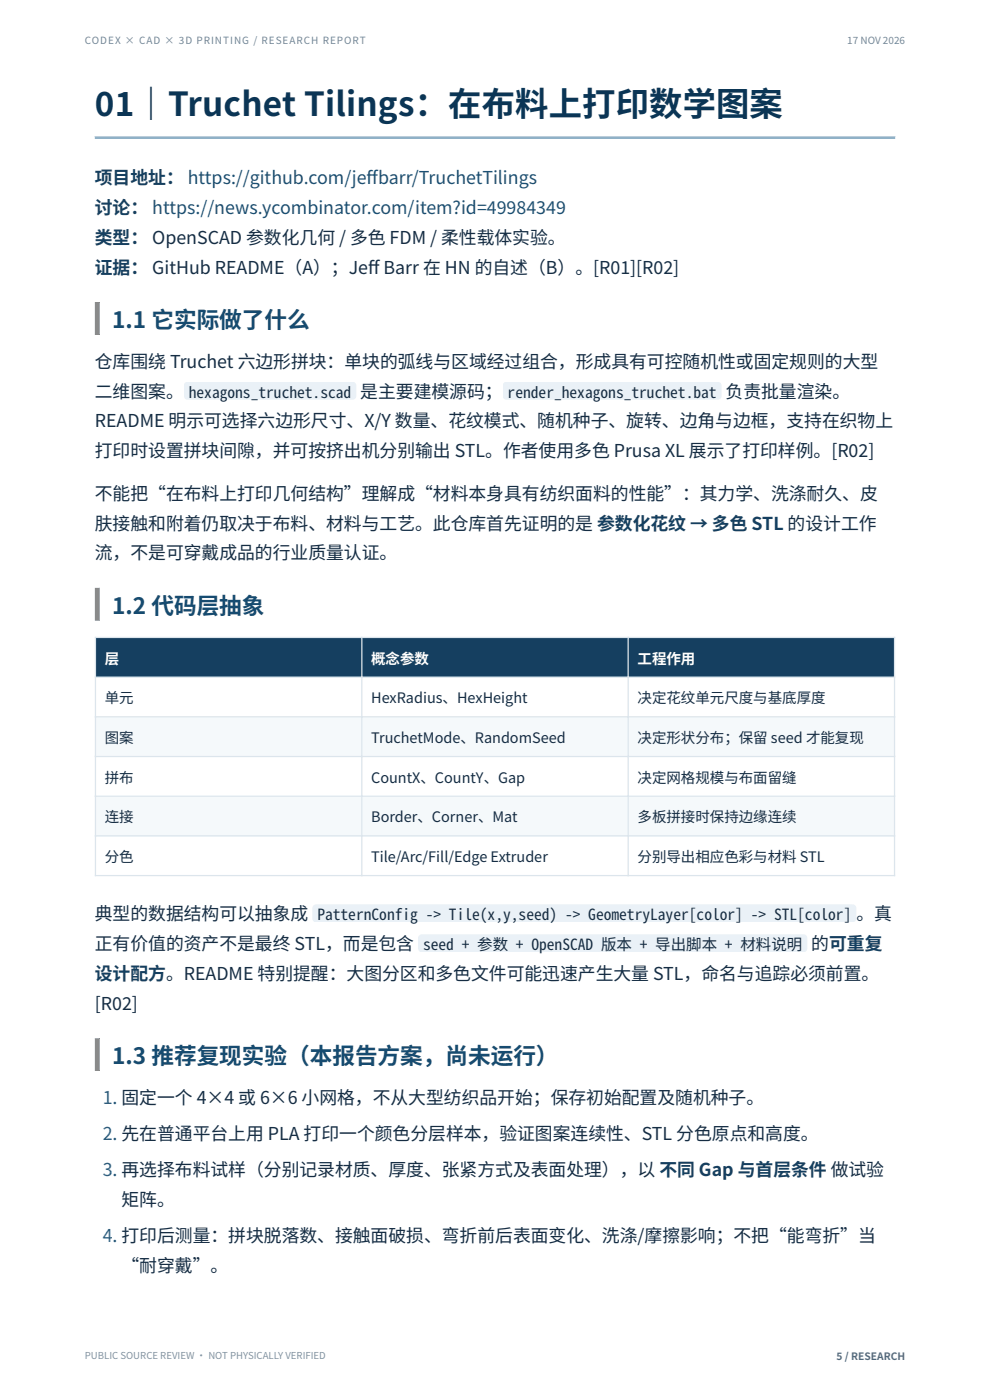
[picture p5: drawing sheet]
<svg xmlns="http://www.w3.org/2000/svg" width="210mm" height="297mm" viewBox="0 0 210 297" stroke-linecap="round" stroke-linejoin="round" font-family="sans-serif">
<defs><g id="words">
<text font-size="7.1" fill="#0b3555" x="20.1" y="24.6">01｜Truchet Tilings：在布料上打印数学图案</text>
<g font-size="4.8" fill="#164b70">
<text x="23.8" y="69.7">1.1 它实际做了什么</text>
<text x="23.8" y="130.3">1.2 代码层抽象</text>
<text x="23.8" y="225.8">1.3 推荐复现实验（本报告方案，尚未运行）</text>
</g>
<g font-size="3.8" fill="#173f5e">
<text x="20.1" y="39">项目地址： https://github.com/jef</text>
<text x="20.1" y="45.4">讨论： https://news.ycombinator.com/item?id=49984349</text>
<text x="20.1" y="51.7">类型： OpenSCAD 参数化几何 / 多色 FDM / 柔性载体实验。</text>
<text x="20.1" y="58.1">证据： GitHub README（A）；Jef</text>
<text x="20.1" y="207.9">设计配方。README 特别提醒：大图分区和多色文件可能迅速产生大量 STL，命名与追踪必须前置。</text>
</g>
<text font-size="3.8" fill="#185678" x="77.8" y="39">fbarr/TruchetTilings</text>
<g font-size="3.8" fill="#162d43">
<text x="78.1" y="58.1">f Barr 在 HN 的自述（B）。[R01][R02]</text>
<text x="20.1" y="78">仓库围绕 Truchet 六边形拼块：单块的弧线与区域经过组合，形成具有可控随机性或固定规则的大型</text>
<text x="20.1" y="84.3">二维图案。</text>
<text x="76.4" y="84.3">是主要建模源码；</text>
<text x="153.9" y="84.3">负责批量渲染。</text>
<text x="20.1" y="90.7">README 明示可选择六边形尺寸、X/Y 数量、花纹模式、随机种子、旋转、边角与边框，支持在织物上</text>
<text x="20.1" y="97">打印时设置拼块间隙，并可按挤出机分别输出 STL。作者使用多色 Prusa XL 展示了打印样例。[R02]</text>
<text x="20.1" y="106">不能把“在布料上打印几何结构”理解成“材料本身具有纺织面料的性能”：其力学、洗涤耐久、皮</text>
<text x="20.1" y="112.3">肤接触和附着仍取决于布料、材料与工艺。此仓库首先证明的是 参数化花纹 → 多色 STL 的设计工作</text>
<text x="20.1" y="118.7">流，不是可穿戴成品的行业质量认证。</text>
<text x="20.1" y="195.2">典型的数据结构可以抽象成</text>
<text x="181.7" y="195.2">。真</text>
<text x="20.1" y="201.5">正有价值的资产不是最终 STL，而是包含</text>
<text x="172.1" y="201.5">的可重复</text>
<text x="20.1" y="214.2">[R02]</text>
<text x="25.8" y="255.8">矩阵。</text>
<text x="25.8" y="269.8">“耐穿戴”。</text>
</g>
<g font-size="3.8" fill="#1a6792">
<text x="21.8" y="234.1">1. 固定一个 4×4 或 6×6 小网格，不从大型纺织品开始；保存初始配置及随机种子。</text>
<text x="21.8" y="241.8">2. 先在普通平台上用 PLA 打印一个颜色分层样本，验证图案连续性、STL 分色原点和高度。</text>
<text x="21.8" y="249.5">3. 再选择布料试样（分别记录材质、厚度、张紧方式及表面处理），以 不同 Gap 与首层条件 做试验</text>
<text x="21.8" y="263.5">4. 打印后测量：拼块脱落数、接触面破损、弯折前后表面变化、洗涤/摩擦影响；不把“能弯折”当</text>
</g>
<g font-size="3.3" fill="#162d43">
<text x="40" y="84.3">hexagons_truchet.scad</text>
<text x="107.7" y="84.3">render_hexagons_truchet.bat</text>
<text x="67.3" y="195.2">PatternConfig -&gt; Tile(x,y,seed) -&gt; GeometryLayer[color] -&gt; STL[color]</text>
<text x="89.7" y="201.5">seed + 参数 + OpenSCAD 版本 + 导出脚本 + 材料说明</text>
</g>
<g font-size="3.1" fill="#fff">
<text x="22.2" y="140.8">层</text>
<text x="78.7" y="140.8">概念参数</text>
<text x="135.2" y="140.8">工程作用</text>
</g>
<g font-size="3.1" fill="#162d43">
<text x="22.2" y="149.2">单元</text>
<text x="78.7" y="149.2">HexRadius、HexHeight</text>
<text x="135.2" y="149.2">决定花纹单元尺度与基底厚度</text>
<text x="22.2" y="157.6">图案</text>
<text x="78.7" y="157.6">TruchetMode、RandomSeed</text>
<text x="135.2" y="157.6">决定形状分布；保留 seed 才能复现</text>
<text x="22.2" y="166">拼布</text>
<text x="78.7" y="166">CountX、CountY、Gap</text>
<text x="135.2" y="166">决定网格规模与布面留缝</text>
<text x="22.2" y="174.5">连接</text>
<text x="78.7" y="174.5">Border、Corner、Mat</text>
<text x="135.2" y="174.5">多板拼接时保持边缘连续</text>
<text x="22.2" y="182.9">分色</text>
<text x="78.7" y="182.9">Tile/Arc/Fill/Edge Extruder</text>
<text x="135.2" y="182.9">分别导出相应色彩与材料 STL</text>
</g>
<text font-size="2.2" fill="#536a80" x="177.5" y="288.4">5 / RESEARCH</text>
<g font-size="2.1" fill="#71879b">
<text x="18" y="9.4">CODEX × CAD × 3D PRINTING / RESEARCH REPORT</text>
<text x="179.7" y="9.4">17 NOV 2026</text>
</g>
<text font-size="2" fill="#8193a4" x="18" y="288.4">PUBLIC SOURCE REVIEW · NOT PHYSICALLY VERIFIED</text>
</g></defs>
<path d="M20.1 28.9h169.8zM20.1 28.9h169.8v.6h-169.8z" fill-rule="evenodd" fill="#86b0ca"/>
<g fill="#d08a48">
<path d="M21.2 64.1v7zM20.1 64.1h1.1v7h-1.1z" fill-rule="evenodd"/>
<path d="M21.2 124.7v7zM20.1 124.7h1.1v7h-1.1z" fill-rule="evenodd"/>
</g>
<g fill="#153f60">
<path d="M20.2 135.2h56.5v8.5h-56.5z"/>
<path d="M76.7 135.2h56.6v8.5h-56.6z"/>
<path d="M133.3 135.2h56.5v8.5h-56.5z"/>
</g>
<g fill="#f5f9fb">
<path d="M20.2 152.1h169.6v8.4h-169.6z"/>
<path d="M20.2 168.9h169.6v8.4h-169.6z"/>
</g>
<path d="M20.1 135.2h169.8M20.2 135.1v50.8M76.7 135.1v50.8M133.3 135.1v50.8M189.8 135.1v50.8M20.1 143.7h169.8M20.1 152.1h169.8M20.1 160.5h169.8M20.1 168.9h169.8M20.1 177.3h169.8M20.1 185.7h169.8" fill="none" stroke="#dce5ec" stroke-width=".26"/>
<path d="M21.2 220.2v7zM20.1 220.2h1.1v7h-1.1z" fill-rule="evenodd" fill="#d08a48"/>
<g fill="#eaf1f7">
<path d="M39 81h36.6v3.8h-36.6z"/>
<path d="M106.6 81h46.5v3.8h-46.5z"/>
<path d="M66.3 191.9h115.4v3.8h-115.4z"/>
<path d="M88.7 198.2h82.5v3.8h-82.5z"/>
</g>
<use href="#words"/>
</svg>
